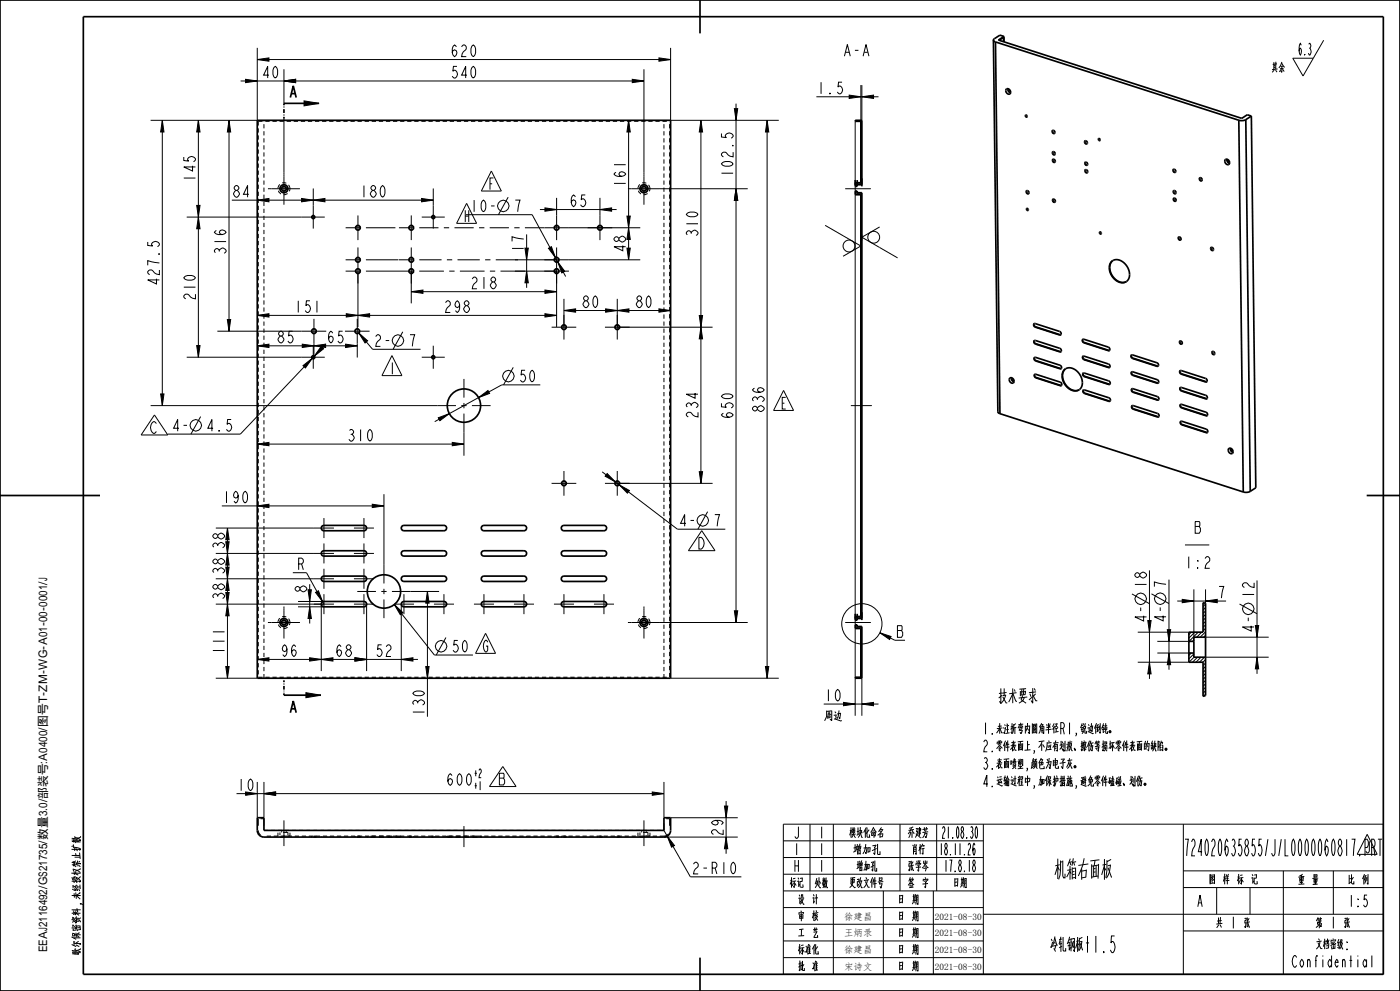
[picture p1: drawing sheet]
<svg xmlns="http://www.w3.org/2000/svg" width="420mm" height="297mm" viewBox="0 0 420 297" stroke-linecap="round" stroke-linejoin="round" font-family="sans-serif">
<defs><g id="words">
<text font-size="9.1" x="310.8" y="264">机箱右面板</text>
<g font-size="6.5">
<text x="299.4" y="211.1">技术要求</text>
<text x="360.6" y="256.5">724020635855/J/L0000060817.PRT</text>
<text x="312.8" y="285.5">冷轧钢板t1.5</text>
</g>
<g font-size="4.6">
<text x="135" y="17">620</text>
<text x="254.4" y="16.8">A-A</text>
<text x="389.4" y="16.5">6.3</text>
<text x="78.4" y="23.4">40</text>
<text x="135" y="23.4">540</text>
<text x="381.4" y="21.9">其余</text>
<text x="244.9" y="28.1">1.5</text>
<text x="219.9" y="53.3" transform="rotate(-90 219.9 53.3)">102.5</text>
<text x="58.6" y="54.8" transform="rotate(-90 58.6 54.8)">145</text>
<text x="69.6" y="59.1">84</text>
<text x="107.8" y="59.1">180</text>
<text x="146.5" y="56.8">F</text>
<text x="187.7" y="56.4" transform="rotate(-90 187.7 56.4)">161</text>
<text x="140.8" y="63.5">10-</text>
<text x="153.9" y="63.5">7</text>
<text x="170.7" y="61.9">65</text>
<text x="139.1" y="66.5">H</text>
<text x="209.4" y="71.3" transform="rotate(-90 209.4 71.3)">310</text>
<text x="67.8" y="76.6" transform="rotate(-90 67.8 76.6)">316</text>
<text x="157.1" y="75.8" transform="rotate(-90 157.1 75.8)">17</text>
<text x="187.7" y="75.9" transform="rotate(-90 187.7 75.9)">48</text>
<text x="47.8" y="85.8" transform="rotate(-90 47.8 85.8)">427.5</text>
<text x="141" y="86.5">218</text>
<text x="58.6" y="90.3" transform="rotate(-90 58.6 90.3)">210</text>
<text x="88.1" y="93.6">151</text>
<text x="133" y="93.6">298</text>
<text x="174.4" y="92.2">80</text>
<text x="190.4" y="92.2">80</text>
<text x="82.9" y="102.8">85</text>
<text x="97.9" y="102.8">65</text>
<text x="112" y="103.8">2-</text>
<text x="122.3" y="103.8">7</text>
<text x="116.7" y="112.1">I</text>
<text x="155.4" y="114.5">50</text>
<text x="209.4" y="125.7" transform="rotate(-90 209.4 125.7)">234</text>
<text x="219.9" y="125.8" transform="rotate(-90 219.9 125.8)">650</text>
<text x="229.3" y="123.9" transform="rotate(-90 229.3 123.9)">836</text>
<text x="234.1" y="122.6">E</text>
<text x="44.8" y="129.9">C</text>
<text x="51.4" y="129.2">4-</text>
<text x="61.6" y="129.2">4.5</text>
<text x="104" y="132.2">310</text>
<text x="66.5" y="150.7">190</text>
<text x="203.5" y="157.7">4-</text>
<text x="213.7" y="157.7">7</text>
<text x="358.3" y="159.8">B</text>
<text x="67.4" y="164.9" transform="rotate(-90 67.4 164.9)">38</text>
<text x="209" y="164.6">D</text>
<text x="67.4" y="172.5" transform="rotate(-90 67.4 172.5)">38</text>
<text x="88.9" y="170.8">R</text>
<text x="356" y="170.3">1:2</text>
<text x="92" y="177.9" transform="rotate(-90 92 177.9)">8</text>
<text x="344" y="176.5" transform="rotate(-90 344 176.5)">18</text>
<text x="349.8" y="176.5" transform="rotate(-90 349.8 176.5)">7</text>
<text x="365" y="179.3">7</text>
<text x="376.2" y="179.6" transform="rotate(-90 376.2 179.6)">12</text>
<text x="67.4" y="180.1" transform="rotate(-90 67.4 180.1)">38</text>
<text x="268.7" y="191">B</text>
<text x="67.4" y="196.4" transform="rotate(-90 67.4 196.4)">111</text>
<text x="84" y="196.8">96</text>
<text x="100.4" y="196.8">68</text>
<text x="112.4" y="196.8">52</text>
<text x="135.2" y="195.4">50</text>
<text x="144.7" y="195.4">G</text>
<text x="127.4" y="214.8" transform="rotate(-90 127.4 214.8)">130</text>
<text x="247.6" y="210.1">10</text>
<text x="247.1" y="216.3">周边</text>
<text x="294.6" y="220.1">1.未注折弯内圆角半径R1,锐边倒钝。</text>
<text x="294.6" y="225.3">2.零件表面上,不应有划痕、擦伤等损坏零件表面的缺陷。</text>
<text x="294.6" y="230.6">3.表面喷塑,颜色为电子灰。</text>
<text x="71" y="237">10</text>
<text x="133.7" y="235.4">600</text>
<text x="149.3" y="235.2">B</text>
<text x="294.6" y="235.8">4.运输过程中,加保护措施,避免零件磕碰、划伤。</text>
<text x="217" y="250.8" transform="rotate(-90 217 250.8)">29</text>
<text x="238.1" y="251.3">J</text>
<text x="245.6" y="251.3">1</text>
<text x="251.5" y="251.3">模块化命名</text>
<text x="270.4" y="251.3">乔建芳</text>
<text x="283.5" y="251.3">21.08.30</text>
<text x="238.1" y="256.3">I</text>
<text x="245.6" y="256.3">1</text>
<text x="253.2" y="256.3">增加孔</text>
<text x="272.1" y="256.3">肖柠</text>
<text x="282.9" y="256.3">18.11.26</text>
<text x="409.2" y="255.6">J</text>
<text x="207.4" y="261.9">2- R10</text>
<text x="238.1" y="261.3">H</text>
<text x="245.6" y="261.3">1</text>
<text x="254.9" y="261.3">增加孔</text>
<text x="270.4" y="261.3">张学岑</text>
<text x="284" y="261.3">17.8.18</text>
<text x="235.6" y="266.3">标记</text>
<text x="243.1" y="266.3">处数</text>
<text x="251.5" y="266.3">更改文件号</text>
<text x="271.2" y="266.3">签 字</text>
<text x="284.6" y="266.3">日期</text>
<text x="360.6" y="265.3">图 样 标 记</text>
<text x="388.2" y="265.3">重 量</text>
<text x="403.2" y="265.3">比 例</text>
<text x="238.2" y="271.3">设 计</text>
<text x="268.2" y="271.3">日 期</text>
<text x="359.1" y="271.8">A</text>
<text x="404.9" y="271.8">1:5</text>
<text x="238.2" y="281.3">工 艺</text>
<text x="238.2" y="276.3">审 核</text>
<text x="268.2" y="281.3">日 期</text>
<text x="268.2" y="276.3">日 期</text>
<text x="364.3" y="278.3">共 1 张</text>
<text x="394.3" y="278.3">第 1 张</text>
<text x="237.4" y="286.3">标准化</text>
<text x="268.2" y="286.3">日 期</text>
<text x="392.3" y="284.6">文档密级:</text>
<text x="238.2" y="291.3">批 准</text>
<text x="268.2" y="291.3">日 期</text>
<text x="389.8" y="289.9">Confidential</text>
</g>
<text font-size="3.9" x="24.4" y="286.4" transform="rotate(-90 24.4 286.4)">歌尔保密资料,未经授权禁止扩散</text>
<text font-size="3.5" x="14.1" y="285.4" transform="rotate(-90 14.1 285.4)">EEAJ2116492/GS21735/数量3.0/部装号:A0400/图号T-ZM-WG-A01-00-0001/J</text>
<g font-size="3.4">
<text x="142.1" y="233.1">+2</text>
<text x="142.1" y="236.8">+1</text>
</g>
<g font-size="2.8">
<text x="253.3" y="275.6">徐建昌</text>
<text x="280.4" y="275.6">2021-08-30</text>
<text x="253.3" y="280.6">王炳录</text>
<text x="280.4" y="280.6">2021-08-30</text>
<text x="253.3" y="285.6">徐建昌</text>
<text x="280.4" y="285.6">2021-08-30</text>
<text x="253.3" y="290.6">宋诗文</text>
<text x="280.4" y="290.6">2021-08-30</text>
</g>
</g></defs>
<g fill="#000">
<path d="M77.2 17.8l3.5-.5v1zM197.7 17.3l3.5 .5-3.5 .5zM48.7 36.1l.5 3.5h-1zM59.5 36.1l.5 3.5h-1zM68.7 36.1l.5 3.5h-1zM73.7 23.8l3.5 .5-3.5 .5zM85.2 24.3l3.5-.5v1zM91.2 30.2l4.5 .8-4.5 .7zM188.6 36.1l.5 3.5h-1zM189.7 23.8l3.5 .5-3.5 .5zM210.3 36.1l.5 3.5h-1zM220.3 32.6h1l-.5 3.5z"/>
<path d="M230.1 36.1l.5 3.5h-1zM254.8 28.5l3.5 .5-3.5 .5zM258.6 29l3.5-.5v1zM77.2 60l3.5-.5v1zM90.5 59.5l3.5 .5-3.5 .5zM94 60l3.5-.5v1zM126.5 59.5l3.5 .5-3.5 .5zM220.8 56.6l.5 3.5h-1zM59 61.6h1l-.5 3.5zM59.5 65.1l.5 3.5h-1zM157.5 74.4h1l-.5 3.5zM164.5 74.4l.9-.5 1.2 3.3z"/>
<path d="M163.5 62.3l3.5 .5-3.5 .5zM167.3 78.5l2.1 2.8-.9 .5zM180 62.8l3.5-.5v1zM188.1 64.8h1l-.5 3.5zM188.6 68.3l.5 3.5h-1zM188.1 74.4h1l-.5 3.5zM68.2 95.8h1l-.5 3.5zM77.2 94.5l3.5-.5v1zM103.9 94l3.5 .5-3.5 .5zM107.4 94.5l3.5-.5v1zM107.6 99.8l2.7 2.3-.8 .7zM123.4 87.4l3.5-.5v1z"/>
<path d="M158 81.3l.5 3.5h-1zM163.5 94l3.5 .5-3.5 .5zM163.5 86.9l3.5 .5-3.5 .5zM169.2 93.1l3.5-.5v1zM181.7 92.6l3.5 .5-3.5 .5zM185.2 93.1l3.5-.5v1zM197.7 92.6l3.5 .5-3.5 .5zM210.3 98.1l.5 3.5h-1zM209.8 94.6h1l-.5 3.5zM59 103.6h1l-.5 3.5zM77.2 103.6l3.5-.5v1zM90.9 109.6l2.8-2.2-2.1 2.9z"/>
<path d="M90.7 103.1l3.5 .5-3.5 .5zM94.2 103.6l3.5-.5v1zM96.3 103.9l.8 .6-2.8 2.2zM103.7 103.1l3.5 .5-3.5 .5zM143.6 119.2l2.8-2.2 .5 .9zM48.2 118.1h1l-.5 3.5zM77.2 133.1l3.5-.5v1zM131.5 125.2l3.3-1.2-2.8 2.1zM135.7 132.6l3.5 .5-3.5 .5zM68.2 158.3l.5 3.5h-1zM77.2 151.6l3.5-.5v1zM111.7 151.1l3.5 .5-3.5 .5z"/>
<path d="M182.1 141.9l2.5 2.5-3.1-1.7zM185.7 145.3l3.1 1.7-.6 .8zM209.8 141.4h1l-.5 3.5zM68.2 173.5l.5 3.5h-1zM68.2 165.9l.5 3.5h-1zM128.2 177.3l.5 3.5h-1zM68.2 181.1l.5 3.5h-1zM77.2 197.6l3.5-.5v1zM92.9 181.9l.5 3.5h-1zM92.4 176.8h1l-.5 3.5zM92.9 197.1l3.5 .5-3.5 .5zM96.4 197.6l3.5-.5v1z"/>
<path d="M94.7 177.5l.8-.4 1.3 3.3zM106.5 197.1l3.5 .5-3.5 .5zM118.3 181.2l2.6 2.4-.8 .6zM120.4 197.6l3.5-.5v1zM220.3 183.1h1l-.5 3.5zM264 189.6l3.3 1.2-.4 .9zM344.3 186h1l-.5 3.5zM344.8 198.5l.5 3.5h-1zM350.2 188.7h1l-.5 3.5zM350.7 195.7l.5 3.5h-1zM354.7 179.6l3.5 .5-3.5 .5zM361.7 180.1l3.5-.5v1z"/>
<path d="M376.6 187.5h1l-.5 3.5zM377.1 197l.5 3.5h-1zM67.7 199.8h1l-.5 3.5zM91.8 207.6l4.5 .7-4.5 .8zM127.7 199.8h1l-.5 3.5zM229.6 199.8h1l-.5 3.5zM253.1 210.5l3.5 .5-3.5 .5zM258.6 211l3.5-.5v1zM73.7 237.3l3.5 .5-3.5 .5zM79.2 237.8l3.5-.5v1zM195.7 237.3l3.5 .5-3.5 .5zM200.2 250.6l2.1 2.8-.8 .5z"/>
<path d="M217.3 241.6h1l-.5 3.5zM217.8 250.9l.5 3.5h-1z"/>
</g>
<g fill="none" stroke="#000" stroke-width=".3">
<path d="M77.2 17.8l3.5-.5v1zM77.2 14.3v21.8h-32M77.2 17.8h124M197.7 17.3l3.5 .5-3.5 .5zM201.2 14.3v21.8h32.4M397.1 12.1l-6.2 10.7-3.1-5.4h6.2M48.7 36.1l.5 3.5h-1zM48.7 36.1v85.5M59.5 36.1l.5 3.5h-1zM59.5 36.1v71M68.7 36.1l.5 3.5h-1zM68.7 36.1v63.2"/>
<path d="M72.2 24.3h121M73.7 23.8l3.5 .5-3.5 .5zM77.5 36.4h1.3M79.2 36.2v.2M79.6 36.4h1.3M81.7 36.4h1.3M83.9 36.4h1.2M85.2 24.3l3.5-.5v1zM85.2 20.8v10.2M85.2 35.6v16.2M86 36.4h1.3M88.1 36.4h1.3"/>
<path d="M90.2 36.4h1.3M91.2 30.2l4.5 .8-4.5 .7zM92.4 36.4h1.3M94.5 36.4h1.3M96.6 36.4h1.3M98.8 36.4h1.2M100.9 36.4h1.3M103 36.4h1.3M105.1 36.4h1.3M107.3 36.4h1.2M109.4 36.4h1.3M111.5 36.4h1.3"/>
<path d="M113.7 36.4h1.2M115.8 36.4h1.3M117.9 36.4h1.3M120 36.4h1.3M122.2 36.4h1.2M124.3 36.4h1.3M126.4 36.4h1.3M128.5 36.4h1.3M130.7 36.4h1.2M132.8 36.4h1.3M134.9 36.4h1.3M137.1 36.4h1.2"/>
<path d="M139.2 36.4h1.3M141.3 36.4h1.3M143.4 36.4h1.3M145.6 36.4h1.2M147.7 36.4h1.3M149.8 36.4h1.3M151.9 36.4h1.3M154.1 36.4h1.3M156.2 36.4h1.3M158.3 36.4h1.3M160.5 36.4h1.2M162.6 36.4h1.3"/>
<path d="M164.7 36.4h1.3M166.8 36.4h1.3M169 36.4h1.2M171.1 36.4h1.3M173.2 36.4h1.3M175.4 36.4h1.2M177.5 36.4h1.3M179.6 36.4h1.3M181.7 36.4h1.3M183.9 36.4h1.2M186 36.4h1.3M188.1 36.4h1.3"/>
<path d="M188.6 36.1l.5 3.5h-1zM188.6 36.1v41.8M189.7 23.8l3.5 .5-3.5 .5zM190.2 36.4h1.3M192.4 36.4h1.2M193.2 20.8v31M194.5 36.4h1.3M196.6 36.4h1.3M198.8 36.4h1.2M199.2 36.2v.2M200.9 36.4h.1M210.3 36.1l.5 3.5h-1z"/>
<path d="M210.3 36.1v108.8M220.3 32.6h1l-.5 3.5zM220.8 31.1v155.5M230.1 36.1l.5 3.5h-1zM230.1 36.1v167.2M244.9 29h18.7M254.8 28.5l3.5 .5-3.5 .5zM256.6 36.4v18.4M256.7 36.1l-.1 .1M257.1 36.1l-.3 .3M257.5 36.1l-.3 .3M257.9 36.1l-.3 .3"/>
<path d="M258.3 25.5v10.9M258.3 36.1l-.3 .3M258.6 29l3.5-.5v1zM258.6 36.3l-.3 .3M258.6 36.7l-.3 .3M258.6 37.1l-.3 .3M258.6 37.5l-.3 .3M258.6 37.9l-.3 .3M258.6 38.3l-.3 .3M258.6 38.7l-.3 .3M258.6 39.2l-.3 .3M258.6 39.6l-.3 .3"/>
<path d="M258.6 40l-.3 .3M258.6 25.5v10.6M69.6 60h60.4M77.2 60l3.5-.5v1zM90.5 59.5l3.5 .5-3.5 .5zM94 60l3.5-.5v1zM94 56.5v5.1M126.5 59.5l3.5 .5-3.5 .5zM130 56.5v5.1M147.4 51.3l3 6h-6zM152.4 59.1l-2.9 5.2M167 59.3v5.3"/>
<path d="M180 59.3v5.3M198 56.6h26.3M216.4 40v1.1l1.5 .1-.3-.3a1.17 1.17 0 0 1 1.2-1.1 1.17 1.17 0 0 1 1.1 1.1l-.5 .5M220.8 56.6l.5 3.5h-1zM256.6 55.9v1.4M256.6 58.4v126.4M256.7 57.3l-.1 .1M256.7 54.8l-.1 .1M257.1 57.3l-.5 .5M257.1 54.8l-.5 .5M257.2 55.5l-.4 .4M257.2 57.6l-.6 .6"/>
<path d="M257.4 57.8l-.6 .6M257.5 54.8l-.9 .9M257.8 57.8l-.6 .6M257.9 54.8l-.6 .6M258.3 57.8l-.6 .6M258.6 40.4l-.3 .3M258.6 40.8l-.3 .3M258.6 41.2l-.3 .3M258.6 41.7l-.3 .3M258.6 42.1l-.3 .3M258.6 42.5l-.3 .3M258.6 42.9l-.3 .3"/>
<path d="M258.6 43.3l-.3 .3M258.6 43.7l-.3 .3M258.6 44.2l-.3 .3M258.6 44.6l-.3 .3M258.6 45l-.3 .3M258.6 45.4l-.3 .3M258.6 45.8l-.3 .3M258.6 46.2l-.3 .3M258.6 46.6l-.3 .3M258.6 47.1l-.3 .3M258.6 47.5l-.3 .3M258.6 47.9l-.3 .3"/>
<path d="M258.6 48.3l-.3 .3M258.6 48.7l-.3 .3M258.6 49.1l-.3 .3M258.6 49.6l-.3 .3M258.6 50l-.3 .3M258.6 50.4l-.3 .3M258.6 50.8l-.3 .3M258.6 51.2l-.3 .3M258.6 51.6l-.3 .3M258.6 52.1l-.3 .3M258.6 52.5l-.3 .3M258.6 52.9l-.3 .3"/>
<path d="M258.6 53.3l-.3 .3M258.6 53.7l-.3 .3M258.6 54.1l-.3 .3M258.6 54.5l-.9 .9M258.6 55l-.4 .4M258.6 57.9l-.5 .5M258.6 58.3l-.3 .3M258.6 58.7l-.3 .3M258.6 59.1l-.3 .3M258.6 59.5l-.3 .3M258.6 60l-.3 .3M44.3 72.5v1.1l1.5 .1-.3-.3a1.17 1.17 0 0 1 1.2-1.1 1.17 1.17 0 0 1 1.1 1.1l-.6 .5"/>
<path d="M56 65.1h34.5M59 61.6h1l-.5 3.5zM59.5 65.1l.5 3.5h-1zM139.8 64.3h19.9l10 18.6M140 60.9l3 6h-6zM154.5 77.9h12.5M157.5 74.4h1l-.5 3.5zM158 70.2v16.1M162 62.8h23M163.5 62.3l3.5 .5-3.5 .5zM164.5 74.4l.9-.5 1.2 3.3zM167.3 78.5l2.1 2.8-.9 .5z"/>
<path d="M170.7 77.9h21.4M170.7 68.3h21.4M180 62.8l3.5-.5v1zM188.1 64.8h1l-.5 3.5zM188.1 74.4h1l-.5 3.5zM188.6 68.3l.5 3.5h-1zM247.5 67.5l10.8 6.2-5.4 3.1M258.3 70.7l.3-.3v1.7M258.6 60.4l-.3 .3M258.6 60.8l-.3 .3M258.6 61.2l-.3 .3M258.6 61.6l-.3 .3"/>
<path d="M258.6 62l-.3 .3M258.6 62.5l-.3 .3M258.6 62.9l-.3 .3M258.6 63.3l-.3 .3M258.6 63.7l-.3 .3M258.6 64.1l-.3 .3M258.6 64.5l-.3 .3M258.6 64.9l-.3 .3M258.6 65.4l-.3 .3M258.6 65.8l-.3 .3M258.6 66.2l-.3 .3M258.6 66.6l-.3 .3"/>
<path d="M258.6 67l-.3 .3M258.6 67.4l-.3 .3M258.6 67.9l-.3 .3M258.6 68.3l-.3 .3M258.6 68.7l-.3 .3M258.6 69.1l-.3 .3M258.6 69.5l-.3 .3M258.6 69.9l-.3 .3M258.6 70.8l-.3 .3M258.6 71.2l-.3 .3M258.6 71.6l-.3 .3M258.6 72l-.3 .3"/>
<path d="M258.6 72.4l-.3 .3v1.8M258.6 72.8l-.3 .3M258.6 73.3l-.3 .3M258.6 73.7l-.3 .3M258.6 74.1l-.3 .3M258.6 74.5l-.3 .3M258.6 74.9l-.3 .3M258.6 75.3l-.3 .3M258.6 75.8l-.3 .3M258.6 76.2l-.3 .3M258.6 76.6l-.3 .3M258.6 77l-.3 .3"/>
<path d="M258.6 77.4l-.3 .3M258.6 77.8l-.3 .3M258.6 78.3l-.3 .3M258.6 78.7l-.3 .3M258.6 79.1l-.3 .3M258.6 79.5l-.3 .3M258.6 79.9l-.3 .3M263.9 68l-5.3 3.1 10.7 6.2M65.2 99.3h25.3M68.2 95.8h1l-.5 3.5zM77.2 94.5l3.5-.5v1zM77.2 94.5h89.8"/>
<path d="M103.9 94l3.5 .5-3.5 .5zM107.4 94.5l3.5-.5v1zM107.4 81.6v16.4M107.6 99.8l2.7 2.3-.8 .7zM107.6 99.8l4.2 4.9h14.3M120.8 99.4l-2.9 5.3M123.4 87.4l3.5-.5v1zM123.4 81.3v9.6M123.4 87.4h43.6M154.5 81.3h12.5v16.7M158 81.3l.5 3.5h-1zM163.5 94l3.5 .5-3.5 .5z"/>
<path d="M163.5 86.9l3.5 .5-3.5 .5zM169.2 93.1l3.5-.5v1zM169.2 93.1h32M169.2 89.6v8.5M181.7 92.6l3.5 .5-3.5 .5zM185.2 93.1l3.5-.5v1zM185.2 89.6v8.5h28.6M197.7 92.6l3.5 .5-3.5 .5zM209.8 94.6h1l-.5 3.5zM210.3 98.1l.5 3.5h-1zM258.6 80.3l-.3 .3M258.6 80.7l-.3 .3"/>
<path d="M258.6 81.2l-.3 .3M258.6 81.6l-.3 .3M258.6 82l-.3 .3M258.6 82.4l-.3 .3M258.6 82.8l-.3 .3M258.6 83.2l-.3 .3M258.6 83.7l-.3 .3M258.6 84.1l-.3 .3M258.6 84.5l-.3 .3M258.6 84.9l-.3 .3M258.6 85.3l-.3 .3M258.6 85.7l-.3 .3"/>
<path d="M258.6 86.2l-.3 .3M258.6 86.6l-.3 .3M258.6 87l-.3 .3M258.6 87.4l-.3 .3M258.6 87.8l-.3 .3M258.6 88.2l-.3 .3M258.6 88.7l-.3 .3M258.6 89.1l-.3 .3M258.6 89.5l-.3 .3M258.6 89.9l-.3 .3M258.6 90.3l-.3 .3M258.6 90.7l-.3 .3"/>
<path d="M258.6 91.1l-.3 .3M258.6 91.6l-.3 .3M258.6 92l-.3 .3M258.6 92.4l-.3 .3M258.6 92.8l-.3 .3M258.6 93.2l-.3 .3M258.6 93.6l-.3 .3M258.6 94.1l-.3 .3M258.6 94.5l-.3 .3M258.6 94.9l-.3 .3M258.6 95.3l-.3 .3M258.6 95.7l-.3 .3"/>
<path d="M258.6 96.1l-.3 .3M258.6 96.6l-.3 .3M258.6 97l-.3 .3M258.6 97.4l-.3 .3M258.6 97.8l-.3 .3M258.6 98.2l-.3 .3M258.6 98.6l-.3 .3M258.6 99l-.3 .3M258.6 99.5l-.3 .3M258.6 99.9l-.3 .3M48.2 118.1h1l-.5 3.5zM56 107.1h34.5"/>
<path d="M59 103.6h1l-.5 3.5zM77.2 103.6l3.5-.5v1zM77.2 103.6h30M90.7 103.1l3.5 .5-3.5 .5zM90.9 109.6l2.8-2.2-2.1 2.9zM94.2 103.6l3.5-.5v1zM94.2 103v4.1M96.3 103.9l.8 .6-2.8 2.2zM97.7 103.1l-25.6 27h-21.8M103.7 103.1l3.5 .5-3.5 .5zM107.2 103v4.1M117.6 106.6l3 6h-6z"/>
<path d="M143.6 119.2l2.8-2.2 .5 .9zM154 110.1l-2.9 5.2M162.1 115.3h-11.6l-20.1 11.1M235.1 117l3 6h-6zM258.6 100.3l-.3 .3M258.6 100.7l-.3 .3M258.6 101.1l-.3 .3M258.6 101.5l-.3 .3M258.6 102l-.3 .3M258.6 102.4l-.3 .3M258.6 102.8l-.3 .3M258.6 103.2l-.3 .3"/>
<path d="M258.6 103.6l-.3 .3M258.6 104l-.3 .3M258.6 104.5l-.3 .3M258.6 104.9l-.3 .3M258.6 105.3l-.3 .3M258.6 105.7l-.3 .3M258.6 106.1l-.3 .3M258.6 106.5l-.3 .3M258.6 106.9l-.3 .3M258.6 107.4l-.3 .3M258.6 107.8l-.3 .3M258.6 108.2l-.3 .3"/>
<path d="M258.6 108.6l-.3 .3M258.6 109l-.3 .3M258.6 109.4l-.3 .3M258.6 109.9l-.3 .3M258.6 110.3l-.3 .3M258.6 110.7l-.3 .3M258.6 111.1l-.3 .3M258.6 111.5l-.3 .3M258.6 111.9l-.3 .3M258.6 112.4l-.3 .3M258.6 112.8l-.3 .3M258.6 113.2l-.3 .3"/>
<path d="M258.6 113.6l-.3 .3M258.6 114l-.3 .3M258.6 114.4l-.3 .3M258.6 114.9l-.3 .3M258.6 115.3l-.3 .3M258.6 115.7l-.3 .3M258.6 116.1l-.3 .3M258.6 116.5l-.3 .3M258.6 116.9l-.3 .3M258.6 117.3l-.3 .3M258.6 117.8l-.3 .3M258.6 118.2l-.3 .3"/>
<path d="M258.6 118.6l-.3 .3M258.6 119l-.3 .3M258.6 119.4l-.3 .3M258.6 119.8l-.3 .3M45.2 121.6h86M46.3 124.4l4 6h-8zM60.2 124.9l-2.9 5.2M77.2 133.1l3.5-.5v1zM77.2 133.1h62M131.5 125.2l3.3-1.2-2.8 2.1zM135.7 132.6l3.5 .5-3.5 .5zM139.2 129.6v7"/>
<path d="M258.6 120.3l-.3 .3M258.6 120.7l-.3 .3M258.6 121.1l-.3 .3M258.6 121.5l-.3 .3M258.6 121.9l-.3 .3M258.6 122.3l-.3 .3M258.6 122.8l-.3 .3M258.6 123.2l-.3 .3M258.6 123.6l-.3 .3M258.6 124l-.3 .3M258.6 124.4l-.3 .3M258.6 124.8l-.3 .3"/>
<path d="M258.6 125.2l-.3 .3M258.6 125.7l-.3 .3M258.6 126.1l-.3 .3M258.6 126.5l-.3 .3M258.6 126.9l-.3 .3M258.6 127.3l-.3 .3M258.6 127.7l-.3 .3M258.6 128.2l-.3 .3M258.6 128.6l-.3 .3M258.6 129l-.3 .3M258.6 129.4l-.3 .3M258.6 129.8l-.3 .3"/>
<path d="M258.6 130.2l-.3 .3M258.6 130.7l-.3 .3M258.6 131.1l-.3 .3M258.6 131.5l-.3 .3M258.6 131.9l-.3 .3M258.6 132.3l-.3 .3M258.6 132.7l-.3 .3M258.6 133.1l-.3 .3M258.6 133.6l-.3 .3M258.6 134l-.3 .3M258.6 134.4l-.3 .3M258.6 134.8l-.3 .3"/>
<path d="M258.6 135.2l-.3 .3M258.6 135.6l-.3 .3M258.6 136.1l-.3 .3M258.6 136.5l-.3 .3M258.6 136.9l-.3 .3M258.6 137.3l-.3 .3M258.6 137.7l-.3 .3M258.6 138.1l-.3 .3M258.6 138.6l-.3 .3M258.6 139l-.3 .3M258.6 139.4l-.3 .3M258.6 139.8l-.3 .3"/>
<path d="M64.7 158.3h29.5M66.5 151.6h48.7M68.2 158.3l.5 3.5h-1zM68.2 158.3v45M77.2 151.6l3.5-.5v1zM111.7 151.1l3.5 .5-3.5 .5zM115.2 148.1v21.2M180.6 141.4l22.6 17.2h14.4M182.1 141.9l2.5 2.5-3.1-1.7zM185.2 144.9h28.6M185.7 145.3l3.1 1.7-.6 .8zM209.8 141.4h1l-.5 3.5z"/>
<path d="M210.5 159l4 6h-8zM212.3 153.4l-2.9 5.2M258.6 140.2l-.3 .3M258.6 140.6l-.3 .3M258.6 141l-.3 .3M258.6 141.5l-.3 .3M258.6 141.9l-.3 .3M258.6 142.3l-.3 .3M258.6 142.7l-.3 .3M258.6 143.1l-.3 .3M258.6 143.5l-.3 .3M258.6 144l-.3 .3"/>
<path d="M258.6 144.4l-.3 .3M258.6 144.8l-.3 .3M258.6 145.2l-.3 .3M258.6 145.6l-.3 .3M258.6 146l-.3 .3M258.6 146.5l-.3 .3M258.6 146.9l-.3 .3M258.6 147.3l-.3 .3M258.6 147.7l-.3 .3M258.6 148.1l-.3 .3M258.6 148.5l-.3 .3M258.6 149l-.3 .3"/>
<path d="M258.6 149.4l-.3 .3M258.6 149.8l-.3 .3M258.6 150.2l-.3 .3M258.6 150.6l-.3 .3M258.6 151l-.3 .3M258.6 151.4l-.3 .3M258.6 151.9l-.3 .3M258.6 152.3l-.3 .3M258.6 152.7l-.3 .3M258.6 153.1l-.3 .3M258.6 153.5l-.3 .3M258.6 153.9l-.3 .3"/>
<path d="M258.6 154.4l-.3 .3M258.6 154.8l-.3 .3M258.6 155.2l-.3 .3M258.6 155.6l-.3 .3M258.6 156l-.3 .3M258.6 156.4l-.3 .3M258.6 156.9l-.3 .3M258.6 157.3l-.3 .3M258.6 157.7l-.3 .3M258.6 158.1l-.3 .3M258.6 158.5l-.3 .3M258.6 158.9l-.3 .3"/>
<path d="M258.6 159.3l-.3 .3M258.6 159.8l-.3 .3M64.7 173.5h29.5M64.7 165.9h29.5M68.2 173.5l.5 3.5h-1zM68.2 165.9l.5 3.5h-1zM92 171.6l5.2 9.5h-32.5M92.4 176.8h1l-.5 3.5zM92.9 175.1v11.8M94.7 177.5l.8-.4 1.3 3.3zM123.2 177.3h8.5M128.2 177.3l.5 3.5h-1z"/>
<path d="M128.2 177.3v37.5M258.6 160.2l-.3 .3M258.6 160.6l-.3 .3M258.6 161l-.3 .3M258.6 161.4l-.3 .3M258.6 161.8l-.3 .3M258.6 162.3l-.3 .3M258.6 162.7l-.3 .3M258.6 163.1l-.3 .3M258.6 163.5l-.3 .3M258.6 163.9l-.3 .3M258.6 164.3l-.3 .3"/>
<path d="M258.6 164.8l-.3 .3M258.6 165.2l-.3 .3M258.6 165.6l-.3 .3M258.6 166l-.3 .3M258.6 166.4l-.3 .3M258.6 166.8l-.3 .3M258.6 167.2l-.3 .3M258.6 167.7l-.3 .3M258.6 168.1l-.3 .3M258.6 168.5l-.3 .3M258.6 168.9l-.3 .3M258.6 169.3l-.3 .3"/>
<path d="M258.6 169.7l-.3 .3M258.6 170.2l-.3 .3M258.6 170.6l-.3 .3M258.6 171l-.3 .3M258.6 171.4l-.3 .3M258.6 171.8l-.3 .3M258.6 172.2l-.3 .3M258.6 172.7l-.3 .3M258.6 173.1l-.3 .3M258.6 173.5l-.3 .3M258.6 173.9l-.3 .3M258.6 174.3l-.3 .3"/>
<path d="M258.6 174.7l-.3 .3M258.6 175.2l-.3 .3M258.6 175.6l-.3 .3M258.6 176l-.3 .3M258.6 176.4l-.3 .3M258.6 176.8l-.3 .3M258.6 177.2l-.3 .3M258.6 177.6l-.3 .3M258.6 178.1l-.3 .3M258.6 178.5l-.3 .3M258.6 178.9l-.3 .3M258.6 179.3l-.3 .3"/>
<path d="M258.6 179.7l-.3 .3M339.6 178l5.2 2.9M344.8 170.9v32.6M345.4 178l5.3 2.9M350.7 173.7v27M354.7 179.6l3.5 .5-3.5 .5zM355.5 163.3h7.3M358.2 176.6v14.4M361.7 176.6v4.2M377.1 174v28M67.7 199.8h1l-.5 3.5zM68.2 181.1l.5 3.5h-1z"/>
<path d="M77.2 197.6l3.5-.5v1zM77.2 197.6h48.2M89.4 181.9h7.8M89.4 180.3h7.8M92.9 197.1l3.5 .5-3.5 .5zM92.9 181.9l.5 3.5h-1zM96.4 197.6l3.5-.5v1zM96.4 181.1v20M106.5 197.1l3.5 .5-3.5 .5zM110 181.1v20M118.3 181.2l2.6 2.4-.8 .6zM118.3 181.2l12 15.1h11.6"/>
<path d="M120.4 197.6l3.5-.5v1zM120.4 181.1v20M127.7 199.8h1l-.5 3.5zM133.8 191.1l-2.9 5.2M145.7 189.8l3 6h-6zM198 186.6h26.3M220.3 183.1h1l-.5 3.5zM229.6 199.8h1l-.5 3.5zM256.8 187.3l-.2 .2M256.8 184.8l-.2 .3M257.2 185.7l-.2 .2M257.2 187.4l-.6 .6"/>
<path d="M257.2 187.8l-.6 .6v14.6M257.3 184.8l-.7 .7M257.6 187.8l-.6 .6M257.7 184.8l-1.1 1.1v1.4M258 187.8l-.6 .6M258.1 184.8l-.6 .6M258.4 187.8l-.6 .6M258.6 180.1l-.3 .3M258.6 180.6l-.3 .3M258.6 181l-.3 .3M258.6 181.4l-.3 .3M258.6 181.8l-.3 .3"/>
<path d="M258.6 182.2l-.3 .3M258.6 182.6l-.3 .3M258.6 183.1l-.3 .3M258.6 183.5l-.3 .3M258.6 183.9l-.3 .3M258.6 184.3l-.3 .3M258.6 184.7l-.7 .7M258.6 185.1l-.3 .3M258.6 188l-.4 .4M258.6 188.5l-.3 .3M258.6 188.9l-.3 .3M258.6 189.3l-.3 .3"/>
<path d="M258.6 189.7l-.3 .3M258.6 190.1l-.3 .3M258.6 190.5l-.3 .3M258.6 191l-.3 .3M258.6 191.4l-.3 .3M258.6 191.8l-.3 .3M258.6 192.2l-.3 .3M258.6 192.6l-.3 .3M258.6 193l-.3 .3M258.6 193.4l-.3 .3M258.6 193.9l-.3 .3M258.6 194.3l-.3 .3"/>
<path d="M258.6 194.7l-.3 .3M258.6 195.1l-.3 .3M258.6 195.5l-.3 .3M258.6 195.9l-.3 .3M258.6 196.4l-.3 .3M258.6 196.8l-.3 .3M258.6 197.2l-.3 .3M258.6 197.6l-.3 .3M258.6 198l-.3 .3M258.6 198.4l-.3 .3M258.6 198.9l-.3 .3M258.6 199.3l-.3 .3"/>
<path d="M258.6 199.7l-.3 .3M264 189.6l3.3 1.2-.4 .9zM264 189.6l4.5 2.3M341.3 189.5h15.4M342.2 182.1v1M343.1 184.5v1.6l-2.6-1.2h3.5M344.3 186h1l-.5 3.5zM344.8 198.5l.5 3.5h-1zM347.2 195.7h9.5M348.1 182.1v1M348.9 184.5v1.6l-2.6-1.2h3.5M350.2 188.7h1l-.5 3.5z"/>
<path d="M350.7 195.7l.5 3.5h-1zM353.2 180.1h14.6M357.4 195.7l-.7 .7M357.4 189.5l-.7 .7M358.2 191.8l-.4 .4M358.2 196l-1.5 1.5M358.2 197l-1.5 1.5h-15.4M358.4 189.5l-1.7 1.7M359.3 197l-1.5 1.5M359.5 189.5l-2.8 2.7h-9.5M360.3 197l-1.5 1.5M360.5 189.5l-1.5 1.5"/>
<path d="M361 180.6l-.1 .1M361.3 197l-1.5 1.5M361.7 180.1l3.5-.5v1zM361.7 181l-.8 .8M361.7 182.1l-.8 .7M361.7 183.1l-.8 .8M361.7 184.2l-.8 .7M361.7 185.2l-.8 .7M361.7 186.2l-.8 .8M361.7 187.3l-.8 .7M361.7 188.3l-.8 .8M361.7 189.4l-1.6 1.6"/>
<path d="M361.7 190.4l-.6 .6M361.7 197.7l-.8 .8M361.7 198.7l-.8 .8M361.7 199.7l-.8 .8M361.7 197h18.9M361.7 191h18.9M371.9 181l5.2 2.9M374.5 185.1v1.1M375.4 187.6v1.5l-2.7-1.2h3.5M376.6 187.5h1l-.5 3.5zM377.1 197l.5 3.5h-1zM64.7 203.3h12.5"/>
<path d="M91.8 207.6l4.5 .7-4.5 .8zM201.2 203.3h32.4M247.1 211h16.5M253.1 210.5l3.5 .5-3.5 .5zM256.6 203.3v11.2M256.9 203l-.3 .3M257.4 203l-.3 .3M257.8 203l-.3 .3M258.2 203l-.3 .3M258.6 211l3.5-.5v1zM258.6 200.1l-.3 .3M258.6 200.5l-.3 .3"/>
<path d="M258.6 200.9l-.3 .3M258.6 201.4l-.3 .3M258.6 201.8l-.3 .3M258.6 202.2l-.3 .3M258.6 202.6l-.3 .3M258.6 203l-.3 .3M258.6 203.3v11.2M361.7 200.8l-.8 .7M361.7 201.8l-.8 .8M361.7 202.9l-.8 .7M361.7 203.9l-.8 .8M361.7 204.9l-.8 .8"/>
<path d="M361.7 206l-.8 .7M361.7 207l-.8 .8M361.7 208.1l-.6 .5M71 237.8h128.2M73.7 237.3l3.5 .5-3.5 .5zM77.2 234.3v10.8M79.2 237.8l3.5-.5v1zM79.2 234.3v10.8M150.8 229.7l4 6h-8zM195.7 237.3l3.5 .5-3.5 .5zM199.2 234.3v10.8M77.5 248.9l.2 .7 .5 .6"/>
<path d="M77.5 245.4v2.1M78.2 245.4h1M79.2 250.6h.1M80 250.6h1.3M82.1 250.6h1.3M84.2 250.6h1.3M86.3 250.6h1.3M88.4 250.6h1.3M90.6 250.6h1.2M92.7 250.6h1.2M94.8 250.6h1.2M96.4 250.6v.1"/>
<path d="M96.9 250.6h1.2M99 250.6h1.2M101.1 250.6h1.2M103.2 250.6h1.2M105.3 250.6h1.3M107.4 250.6h1.3M109.5 250.6h1.3M110 250.6v.1M111.6 250.6h1.3M113.7 250.6h1.3M115.8 250.6h1.3M117.9 250.6h1.3"/>
<path d="M120 250.6h1.3M120.4 250.6v.1M122.1 250.6h1.3M124.2 250.6h1.3M126.3 250.6h1.3M128.4 250.6h1.3M130.6 250.6h1.2M132.7 250.6h1.3v.1M134.8 250.6h1.2M136.9 250.6h1.2M139 250.6h1.2M141.1 250.6h1.2"/>
<path d="M143.2 250.6h1.2M144.4 250.6v.1M145.3 250.6h1.3M147.4 250.6h1.3M149.5 250.6h1.3M151.6 250.6h1.3M153.7 250.6h1.3M155.8 250.6h1.3M159.2 250.6h-1.3l.1 .1M160 250.6h1.3M162.1 250.6h1.3M164.2 250.6h1.3"/>
<path d="M166.3 250.6h1.3M168.4 250.6v.1M168.4 250.6h1.3M170.6 250.6h1.2M172.7 250.6h1.2M174.8 250.6h1.2M176.9 250.6h1.2M179 250.6h1.2M181.1 250.6h1.2M182 250.6v.1M183.2 250.6h1.2M185.3 250.6h1.3"/>
<path d="M187.4 250.6h1.3M189.5 250.6h1.3M191.6 250.6h1.3M193.7 250.6h1.3M195.8 250.6h1.3M199.2 248.9l7.9 13.9h15.3M199.2 250.9h22.1M199.9 245.4h1v2.1M200.2 250.6l2.1 2.8-.8 .5zM200.6 249.9l-1 .6-1.7 .1M201.2 245.1h20.1M217.3 241.6h1l-.5 3.5z"/>
<path d="M217.8 250.9l.5 3.5h-1zM217.8 240.1v15.8M235 247h180v45h-180zM235 257h60M235 252h60M243 247v20M250 247v45M270 247v20M281 247v20M295 247v45M355 247v45M355.5 251.5h1l-.5 5"/>
<path d="M357.5 252.3l.4-.8h.2a2.31 2.31 0 0 1-.2 2.9l-.4 2.1h1M410.2 250.1l3 6h-6M411.5 254h.6a2.08 2.08 0 0 0 0-2.5h-.6v5M412.1 254l.4 2.5M413.4 251.5h1.2M414 251.5v5M235 277h60M235 272h60M235 267h60M235 262h60M265 267v25M280 267v25"/>
<path d="M295 274h120M355 279h60M355 266h60M355 261h60M365 266v8M375 266v8M385 261v31M400 261v13M235 287h60M235 282h60M389 287l-.4-.6h-.3a2.66 2.66 0 0 0 0 3.5h.3l.4-.6M411.6 286.4v3.5"/>
<circle cx="151" cy="61.7" r="1.72"/>
<circle cx="254.7" cy="73.7" r="1.78"/>
<circle cx="262.1" cy="71.1" r="1.78"/>
<circle cx="119.3" cy="102.1" r="1.72"/>
<circle cx="152.5" cy="112.7" r="1.72"/>
<circle cx="58.7" cy="127.5" r="1.72"/>
<circle cx="210.8" cy="156" r="1.72"/>
<circle cx="342.2" cy="179.5" r="1.72"/>
<circle cx="348.1" cy="179.5" r="1.72"/>
<circle cx="132.3" cy="193.7" r="1.72"/>
<circle cx="258.6" cy="187" r="6"/>
<circle cx="374.5" cy="182.5" r="1.72"/>
</g>
<g fill="none" stroke="#000" stroke-width=".51">
<path d="M0 0h420v297h-420zM25 5h390v287h-390zM210 0v10M298 12l1.4 111.4 .6 .6M298 12l.6 .6M298.6 12.6l1.4 111.4M298.6 12.6l73 23.4M301.1 11.2l-1.4 .9M301.2 10.9l-1.2-.4-1.8 1.2-.2 .3M301.2 10.9l-1.7 1.1 73 23.5 1.7-1.1 1.2 .4M301.2 10.9v1.6M77.2 36.1h124v167.2h-124z"/>
<path d="M85.2 31.9v.1M85.2 32.2v.2M85.2 32.7v1.2M85.2 34.2v.1M85.2 34.5v.2M85.2 35v.6M87.1 29.2l.9-3.5 .9 3.5M87.5 28.1h1M95.7 31h-10.5v.6M371.6 36l1.4 111.4M373.7 35.9l-.9 .2-1.2-.1M373.7 35.9l1.4 111.4"/>
<path d="M375.4 34.8l-1.7 1.1M375.4 34.8l1.3 111.4-1.6 1.1M256.6 54.8h1.7v-18.4h-1.7v-.3h2v19.8M256.6 54v1.9h.6v-1.9M257.2 55.4h1.4M310.3 97v.5l.4 .5M310.3 97l-.2 .5 .5 .5M310.4 97h-.1M310.4 97l7.5 2.3a.63 .63 0 0 1 .4 1M310.6 98l7.3 2.4M310.7 98l7.3 2.3M310.7 98h-.1"/>
<path d="M310.4 102l-.1 .6 .5 .4M310.4 102l7.5 2.4a.63 .63 0 0 1 .4 1M310.4 102l-.2 .6 .4 .5M310.4 107.1v.5l.4 .5M310.4 107.1l7.6 2.4a.63 .63 0 0 1 .4 .9M310.4 107.1l-.2 .5 .5 .6M310.5 112.2v.5l.4 .5M310.5 112.2l7.5 2.3a.63 .63 0 0 1 .4 1M310.5 112.2l-.2 .5 .5 .5M310.6 103.1l7.3 2.4M310.7 108.2l7.3 2.3M310.8 113.2l7.3 2.4"/>
<path d="M310.8 108.1h.1M310.8 103l7.3 2.4M310.8 103l-.2 .1M310.8 108.1l7.3 2.3M310.8 108.1l-.1 .1M310.9 113.2l7.3 2.3M310.9 113.2h-.1M318 100.3h.2M318 100.3l-.1 .1M318.1 105.4h.2M318.1 105.4l-.2 .1M318.1 110.4l.2 .1"/>
<path d="M318.1 110.4l-.1 .1M318.2 115.5h.2M318.2 115.5l-.1 .1M318.2 100.4h.1M318.2 100.4h-.3M318.3 100.3h-.1M318.3 105.4l-.4 .1M318.3 110.5h-.3M318.4 110.4l-.1 .1M318.4 115.5l-.3 .1M324.9 106.8l-.1 .5 .4 .5M324.9 106.8l.1 .5 .4 .4"/>
<path d="M324.9 101.7v.5l.4 .5M324.9 101.7l7.6 2.3a.63 .63 0 0 1 .4 1M324.9 101.7l-.2 .5 .5 .5M325 106.7l-.1 .1M325 106.7l7.5 2.4a.63 .63 0 0 1 .4 1M325 111.8v.6l.4 .4M325 111.8l7.6 2.3a.63 .63 0 0 1 .4 1M325 111.8l-.2 .5 .5 .6M325.1 116.9v.5l.4 .4M325.1 116.9l-.2 .5 .5 .5M325.2 116.8l-.1 .1M325.2 116.8l7.4 2.4a.6 .6 0 0 1 .5 .4 .6 .6 0 0 1-.1 .6"/>
<path d="M325.2 102.7l7.3 2.4M325.2 107.8l7.3 2.3M325.3 112.9l7.3 2.3M325.3 102.7l7.3 2.3M325.3 102.7h-.1M325.4 117.9l7.3 2.4M325.4 107.7l7.3 2.4M325.4 107.7l-.2 .1M325.4 112.8l7.3 2.3M325.4 112.8l-.1 .1M325.5 117.8l7.3 2.4M325.5 117.8l-.1 .1"/>
<path d="M332.6 105h.3M332.6 105l-.1 .1M332.7 110.1h.2M332.7 110.1h-.2M332.7 115.1h.3M332.7 115.1l-.1 .1M332.9 105l-.4 .1M332.9 110.1h-.4M332.9 110.1h.1M333 115.1l-.4 .1M339.5 106.4v.5l.4 .4M339.5 106.4l7.6 2.3a.63 .63 0 0 1 .4 1"/>
<path d="M339.5 106.4l-.2 .5 .5 .5M339.6 111.4l-.1 .6 .5 .4M339.6 111.4l7.5 2.4a.63 .63 0 0 1 .4 1M339.6 111.4l-.2 .6 .4 .5M339.6 116.5v.6l.4 .4M339.6 116.5l-.2 .5 .5 .6M339.7 116.5h-.1M339.7 116.5l7.5 2.3a.63 .63 0 0 1 .4 1M339.8 107.4l7.3 2.4M339.8 112.5l7.3 2.3M339.9 117.6l7.3 2.3M339.9 107.3l7.3 2.4"/>
<path d="M339.9 107.3l-.1 .1M340 112.4l7.3 2.4M340 112.4l-.2 .1M340 117.5l7.3 2.3M340 117.5l-.1 .1M347.2 109.7h.2M347.2 109.7l-.1 .1M347.3 114.8h.2M347.3 114.8h-.2M347.3 119.8h.2M347.3 119.8l-.1 .1M347.4 109.8h-.3"/>
<path d="M347.5 109.7h-.1M347.5 109.7l-.1 .1M347.5 114.8h-.4M347.5 119.9h.1M347.5 119.9h-.3M347.6 119.8h-.1M354.1 111.1v.5l.4 .4M354.1 111.1l-.2 .5 .5 .5M354.2 116.1l-.1 .6 .5 .4M354.2 111l-.1 .1M354.2 111l7.5 2.4a.63 .63 0 0 1 .4 1M354.2 116.1l7.5 2.4a.63 .63 0 0 1 .4 1"/>
<path d="M354.2 116.1l-.2 .6 .4 .5M354.4 112.1l7.3 2.4M354.4 117.2l7.3 2.3M354.5 112l7.3 2.4M354.5 112l-.1 .1M354.6 117.1l7.3 2.4M354.6 117.1l-.2 .1M361.8 114.4h.2M361.8 114.4l-.1 .1M361.9 119.5h.2M361.9 119.5h-.2M362.1 114.4h-.1"/>
<path d="M362.1 114.4l-.4 .1M362.1 119.5h-.4M362.1 119.5h.1M300 124l73 23.4M332.8 120.2h.2M332.8 120.2l-.1 .1M333 120.2l-.3 .1M333 120.2h.1M339.7 121.6v.5l.4 .4M339.7 121.6l7.5 2.3a.63 .63 0 0 1 .4 1M339.7 121.6l-.2 .5 .5 .5M340 122.6l7.3 2.4"/>
<path d="M340.1 122.5l7.3 2.4M340.1 122.5l-.1 .1M347.4 124.9h.2M347.4 124.9l-.1 .1M347.6 124.9l-.3 .1M354.2 121.2v.5l.4 .4M354.2 121.2l7.6 2.3a.63 .63 0 0 1 .4 1M354.2 121.2l-.2 .5 .5 .6M354.3 126.2v.6l.4 .4M354.3 126.2l7.5 2.4a.63 .63 0 0 1 .4 1M354.3 126.2l-.2 .6 .5 .5M354.5 122.3l7.3 2.3"/>
<path d="M354.6 127.3l7.3 2.4M354.6 122.1h.1M354.6 122.2l7.3 2.3M354.6 122.2l-.1 .1M354.7 127.2l7.3 2.4M354.7 127.2l-.1 .1M361.9 124.5h.3M361.9 124.5l-.1 .1M362 129.6h.2M362 129.6l-.1 .1M362.2 124.5l-.4 .1M362.2 129.6l-.3 .1"/>
<path d="M362.2 129.6h.1M0 148.5h30M96.6 157.7l.6-.2h12a.8 .8 0 0 1 .8 .8 .8 .8 0 0 1-.8 .8h-12a.8 .8 0 0 1-.8-.5 .8 .8 0 0 1 .2-.9zM120.7 157.6l.5-.1h12a.8 .8 0 0 1 .8 .8 .8 .8 0 0 1-.8 .8h-12l-.5-.2-.3-.5zM144.6 157.7l.6-.2h12a.8 .8 0 0 1 .8 .8 .8 .8 0 0 1-.8 .8h-12a.8 .8 0 0 1-.8-.5 .8 .8 0 0 1 .2-.9zM168.6 157.7l.6-.2h12a.8 .8 0 0 1 .8 .8 .8 .8 0 0 1-.8 .8h-12a.8 .8 0 0 1-.8-.5 .8 .8 0 0 1 .2-.9zM375.1 147.3l-1 .3-1.1-.2M410 148.5h10M96.6 172.9l.6-.2h12a.8 .8 0 0 1 .8 .8 .8 .8 0 0 1-.8 .8h-12a.8 .8 0 0 1-.8-.5 .8 .8 0 0 1 .2-.9zM96.6 165.3l.6-.2h12a.8 .8 0 0 1 .8 .8 .8 .8 0 0 1-.8 .8h-12a.8 .8 0 0 1-.8-.5 .8 .8 0 0 1 .2-.9zM120.6 172.9l.6-.2h12a.8 .8 0 0 1 .8 .8 .8 .8 0 0 1-.8 .8h-12a.8 .8 0 0 1-.8-.5 .8 .8 0 0 1 .2-.9zM120.6 165.3l.6-.2h12a.8 .8 0 0 1 .8 .8 .8 .8 0 0 1-.8 .8h-12a.8 .8 0 0 1-.8-.5 .8 .8 0 0 1 .2-.9z"/>
<path d="M144.6 172.9l.6-.2h12a.8 .8 0 0 1 .8 .8 .8 .8 0 0 1-.8 .8h-12a.8 .8 0 0 1-.8-.5 .8 .8 0 0 1 .2-.9zM144.6 165.3l.6-.2h12a.8 .8 0 0 1 .8 .8 .8 .8 0 0 1-.8 .8h-12a.8 .8 0 0 1-.8-.5 .8 .8 0 0 1 .2-.9zM168.6 172.9l.6-.2h12a.8 .8 0 0 1 .8 .8 .8 .8 0 0 1-.8 .8h-12a.8 .8 0 0 1-.8-.5 .8 .8 0 0 1 .2-.9zM168.6 165.3l.6-.2h12a.8 .8 0 0 1 .8 .8 .8 .8 0 0 1-.8 .8h-12a.8 .8 0 0 1-.8-.5 .8 .8 0 0 1 .2-.9zM96.6 180.5l.6-.2h12a.8 .8 0 0 1 .8 .8 .8 .8 0 0 1-.8 .8h-12a.8 .8 0 0 1-.8-.5 .8 .8 0 0 1 .2-.9zM120.6 180.5l.6-.2h12a.8 .8 0 0 1 .8 .8 .8 .8 0 0 1-.8 .8h-12a.8 .8 0 0 1-.8-.5 .8 .8 0 0 1 .2-.9zM144.6 180.5l.6-.2h12a.8 .8 0 0 1 .8 .8 .8 .8 0 0 1-.8 .8h-12a.8 .8 0 0 1-.8-.5 .8 .8 0 0 1 .2-.9zM168.6 180.5l.6-.2h12a.8 .8 0 0 1 .8 .8 .8 .8 0 0 1-.8 .8h-12a.8 .8 0 0 1-.8-.5 .8 .8 0 0 1 .2-.9zM256.6 187.3h.6v.5h1.4v15.5h-2v-.3h1.7v-14.6h-1.7zM256.6 184v1.9h.6v-1.9M256.6 184.8h1.7v-126.4h-1.7v-1.1h.6v.5h1.4v128M257.2 185.4h1.4"/>
<path d="M356.7 195.7h1.5M356.7 192.2h1.5M360.9 180.6l.8 .2v27.7l-.8 .2v-10.2h-4.2v-9h4.2zM361.7 191h-3.5v6h3.5M85.2 207.8v.5h11.1M85.2 203.9v.5M85.2 204.8v.1M85.2 205.1v.1M85.2 205.6v1.1M85.2 207v.1M85.2 207.3v.2M87.1 213.6l.9-3.5 .9 3.5"/>
<path d="M87.5 212.4h1M77.2 245.1h2v3.8h120v-3.8h2v3.8a2 2 0 0 1-2 2h-120a2 2 0 0 1-2-2zM210 287v10"/>
</g>
<!-- layer: 02___PRT_ALL_AXES -->
<g fill="none" stroke="#000" stroke-width=".3">
<path d="M77.5 36.4v1.2M77.5 38.5v1.2M79.2 37.2v1.3M79.2 39.3v1.3M199.2 37.2v1.3M199.2 39.3v1.3M200.9 37.2v1.3M200.9 39.3v1.3M77.5 40.6v1.2M77.5 42.7v1.3M77.5 44.8v1.3M77.5 46.9v1.3"/>
<path d="M77.5 49v1.3M77.5 51.1v1.3M77.5 53.2v1.3M77.5 55.3v1.3M77.5 57.4v1.3M77.5 59.6v1.2M79.2 41.4v1.3M79.2 43.5v1.3M79.2 45.7v1.2M79.2 47.8v1.2M79.2 49.9v1.2M79.2 52v1.3"/>
<path d="M79.2 54.1v1.3M79.2 56.2v1.3M79.2 58.3v1.3M80.4 56.6h9.6M85.2 51.8v9.6M189 56.6h9M193.2 51.8v9.6M199.2 41.4v1.3M199.2 43.5v1.3M199.2 45.7v1.2M199.2 47.8v1.2M199.2 49.9v1.2"/>
<path d="M199.2 52v1.3M199.2 54.1v1.3M199.2 56.2v1.3M199.2 58.3v1.3M200.9 41.4v1.3M200.9 43.5v1.3M200.9 45.6v1.3M200.9 47.7v1.3M200.9 49.9v1.2M200.9 52v1.2M200.9 54.1v1.2M200.9 56.2v1.2"/>
<path d="M200.9 58.3v1.3M253.6 56.6h7.7M77.5 61.7v1.2M77.5 63.8v1.2M77.5 65.9v1.2M77.5 68v1.3M77.5 70.1v1.3M77.5 72.2v1.3M77.5 74.3v1.3M77.5 76.4v1.3M77.5 78.5v1.3M79.2 60.4v1.3"/>
<path d="M79.2 62.6v1.2M79.2 64.7v1.2M79.2 66.8v1.3M79.2 68.9v1.3M79.2 71v1.3M79.2 73.1v1.3M79.2 75.2v1.3M79.2 77.3v1.3M79.2 79.5v1.2M90.5 65.1h6.9M94 61.6v6.9M103.7 77.9h4.5"/>
<path d="M103.7 68.3h4.5M107.4 64.6v7.4M107.4 74.2v10.8M109.8 77.9h9.7M109.8 68.3h8.8M119.7 77.9h4.5M119.7 68.3h4.5M123.4 64.6v7.4M123.4 74.2v10.8M125.8 77.9h6.7M125.8 68.3h5.8M126.5 65.1h6.9"/>
<path d="M130 61.6v6.9M133.1 68.3h1.6M134.1 77.9h1.6M136.3 68.3h5.8M137.3 77.9h6.6M143.7 68.3h1.6M145.5 77.9h1.6M146.9 68.3h5.8M148.7 77.9h6.7M154.3 68.3h1.6M157.5 68.3h13.2M163.3 77.9h7.4"/>
<path d="M167 64.6v7.4M167 74.2v10.8M176.3 68.3h7.4M180 64.6v7.4M199.2 60.4v1.3M199.2 62.6v1.2M199.2 64.7v1.2M199.2 66.8v1.3M199.2 68.9v1.3M199.2 71v1.3M199.2 73.1v1.3M199.2 75.2v1.3"/>
<path d="M199.2 77.3v1.3M199.2 79.5v1.2M200.9 60.4v1.3M200.9 62.5v1.3M200.9 64.6v1.3M200.9 66.7v1.3M200.9 68.8v1.3M200.9 70.9v1.3M200.9 73.1v1.2M200.9 75.2v1.2M200.9 77.3v1.2M200.9 79.4v1.2"/>
<path d="M77.5 80.6v1.3M77.5 82.8v1.2M77.5 84.9v1.2M77.5 87v1.2M77.5 89.1v1.2M77.5 91.2v1.3M77.5 93.3v1.3M77.5 95.4v1.3M77.5 97.5v1.3M77.5 99.6v1.3M79.2 81.6v1.2M79.2 83.7v1.3"/>
<path d="M79.2 85.8v1.3M79.2 87.9v1.3M79.2 90v1.3M79.2 92.1v1.3M79.2 94.2v1.3M79.2 96.4v1.2M79.2 98.5v1.2M90.5 99.3h7.4M94.2 95.6v7.4M103.5 99.3h7.4M103.7 81.3h4.5M107.2 95.6v7.4"/>
<path d="M109.8 81.3h14.4M125.8 81.3h7.4M134.8 81.3h1.6M138 81.3h7.4M147 81.3h1.6M150.2 81.3h7.4M163.3 81.3h7.4M165.5 98.1h7.4M169.2 94.4v7.4M181.5 98.1h7.4M185.2 94.4v7.4M199.2 81.6v1.2"/>
<path d="M199.2 83.7v1.3M199.2 85.8v1.3M199.2 87.9v1.3M199.2 90v1.3M199.2 92.1v1.3M199.2 94.2v1.3M199.2 96.4v1.2M199.2 98.5v1.2M200.9 81.5v1.3M200.9 83.6v1.3M200.9 85.7v1.3M200.9 87.8v1.3"/>
<path d="M200.9 89.9v1.3M200.9 92v1.3M200.9 94.1v1.3M200.9 96.3v1.2M200.9 98.4v1.2M77.5 101.7v1.3M77.5 103.8v1.3M77.5 106v1.2M77.5 108.1v1.2M77.5 110.2v1.2M77.5 112.3v1.2M77.5 114.4v1.3"/>
<path d="M77.5 116.5v1.3M77.5 118.6v1.3M79.2 100.6v1.3M79.2 102.7v1.3M79.2 104.8v1.3M79.2 106.9v1.3M79.2 109v1.3M79.2 111.1v1.3M79.2 113.3v1.2M79.2 115.4v1.2M79.2 117.5v1.3M79.2 119.6v1.3"/>
<path d="M90.5 107.1h6.9M94 103.6v6.9M126.5 107.1h6.9M130 103.6v6.9M139.2 113.6v5.6M199.2 100.6v1.3M199.2 102.7v1.3M199.2 104.8v1.3M199.2 106.9v1.3M199.2 109v1.3M199.2 111.1v1.3M199.2 113.3v1.2"/>
<path d="M199.2 115.4v1.2M199.2 117.5v1.3M199.2 119.6v1.3M200.9 100.5v1.2M200.9 102.6v1.2M200.9 104.7v1.3M200.9 106.8v1.3M200.9 108.9v1.3M200.9 111v1.3M200.9 113.1v1.3M200.9 115.2v1.3M200.9 117.3v1.3"/>
<path d="M200.9 119.4v1.3M77.5 120.7v1.3M77.5 122.8v1.3M77.5 124.9v1.3M77.5 127v1.3M77.5 129.2v1.2M77.5 131.3v1.2M77.5 133.4v1.2M77.5 135.5v1.2M77.5 137.6v1.3M77.5 139.7v1.3M79.2 121.7v1.3"/>
<path d="M79.2 123.8v1.3M79.2 125.9v1.3M79.2 128v1.3M79.2 130.2v1.2M79.2 132.3v1.2M79.2 134.4v1.3M79.2 136.5v1.3M79.2 138.6v1.3M131.2 121.6h5.6M138.4 121.6h1.6M139.2 120.8v1.6M139.2 124v5.6"/>
<path d="M141.6 121.6h5.6M199.2 121.7v1.3M199.2 123.8v1.3M199.2 125.9v1.3M199.2 128v1.3M199.2 130.2v1.2M199.2 132.3v1.2M199.2 134.4v1.3M199.2 136.5v1.3M199.2 138.6v1.3M200.9 121.6v1.2M200.9 123.7v1.2"/>
<path d="M200.9 125.8v1.2M200.9 127.9v1.3M200.9 130v1.3M200.9 132.1v1.3M200.9 134.2v1.3M200.9 136.3v1.3M200.9 138.4v1.3M255.3 121.6h6.3M77.5 141.8v1.3M77.5 143.9v1.3M77.5 146v1.3M77.5 148.1v1.3"/>
<path d="M77.5 150.2v1.3M77.5 152.3v1.3M77.5 154.5v1.2M77.5 156.6v1.2M77.5 158.7v1.2M79.2 140.7v1.3M79.2 142.8v1.3M79.2 145v1.2M79.2 147.1v1.2M79.2 149.2v1.2M79.2 151.3v1.3M79.2 153.4v1.3"/>
<path d="M79.2 155.5v1.3M79.2 157.6v1.3M79.2 159.7v1.3M94.2 158.3h6M97.2 155.3v6M106.2 158.3h6M109.2 155.3v6M165.5 144.9h7.4M169.2 141.2v7.4M181.5 144.9h7.4M185.2 141.2v7.4M199.2 140.7v1.3"/>
<path d="M199.2 142.8v1.3M199.2 145v1.2M199.2 147.1v1.2M199.2 149.2v1.2M199.2 151.3v1.3M199.2 153.4v1.3M199.2 155.5v1.3M199.2 157.6v1.3M199.2 159.7v1.3M200.9 140.5v1.3M200.9 142.6v1.3M200.9 144.8v1.2"/>
<path d="M200.9 146.9v1.2M200.9 149v1.2M200.9 151.1v1.2M200.9 153.2v1.3M200.9 155.3v1.3M200.9 157.4v1.3M200.9 159.5v1.3M77.5 160.8v1.2M77.5 162.9v1.3M77.5 165v1.3M77.5 167.1v1.3M77.5 169.2v1.3"/>
<path d="M77.5 171.3v1.3M77.5 173.4v1.3M77.5 175.5v1.3M77.5 177.7v1.2M77.5 179.8v1.2M79.2 161.9v1.2M79.2 164v1.2M79.2 166.1v1.2M79.2 168.2v1.3M79.2 170.3v1.3M79.2 172.4v1.3M79.2 174.5v1.3"/>
<path d="M79.2 176.6v1.3M79.2 178.8v1.2M94.2 173.5h6M94.2 165.9h6M97.2 162.9v6M97.2 170.5v6M97.2 178.1v6M106.2 173.5h6M106.2 165.9h6M107.2 177.3h5.6M109.2 162.9v6M109.2 170.5v6"/>
<path d="M109.2 178.1v6M114.4 177.3h1.6M115.2 169.3v5.6M115.2 176.5v1.6M115.2 179.7v5.6M117.6 177.3h5.6M121.2 178.1v6M133.2 178.1v6M145.2 178.1v6M157.2 178.1v6M169.2 178.1v6M181.2 178.1v6"/>
<path d="M199.2 161.9v1.2M199.2 164v1.2M199.2 166.1v1.2M199.2 168.2v1.3M199.2 170.3v1.3M199.2 172.4v1.3M199.2 174.5v1.3M199.2 176.6v1.3M199.2 178.8v1.2M200.9 161.6v1.3M200.9 163.7v1.3M200.9 165.8v1.3"/>
<path d="M200.9 168v1.2M200.9 170.1v1.2M200.9 172.2v1.2M200.9 174.3v1.2M200.9 176.4v1.3M200.9 178.5v1.3M77.5 181.9v1.2M77.5 184v1.2M77.5 186.1v1.3M77.5 188.2v1.3M77.5 190.3v1.3M77.5 192.4v1.3"/>
<path d="M77.5 194.5v1.3M77.5 196.6v1.3M77.5 198.7v1.3M79.2 180.9v1.2M79.2 183v1.2M79.2 185.1v1.3M79.2 187.2v1.3M79.2 189.3v1.3M79.2 191.4v1.3M79.2 193.5v1.3M79.2 195.7v1.2M79.2 197.8v1.2"/>
<path d="M79.2 199.9v1.2M80.4 186.6h9.6M85.2 181.8v9.6M94.2 181.1h6M106.2 181.1h6M118.2 181.1h6M130.2 181.1h6M142.2 181.1h6M154.2 181.1h6M166.2 181.1h6M178.2 181.1h6M188.4 186.6h9.6"/>
<path d="M193.2 181.8v9.6M199.2 180.9v1.2M199.2 183v1.2M199.2 185.1v1.3M199.2 187.2v1.3M199.2 189.3v1.3M199.2 191.4v1.3M199.2 193.5v1.3M199.2 195.7v1.2M199.2 197.8v1.2M199.2 199.9v1.2M200.9 180.6v1.3"/>
<path d="M200.9 182.7v1.3M200.9 184.8v1.3M200.9 186.9v1.3M200.9 189v1.3M200.9 191.2v1.2M200.9 193.3v1.2M200.9 195.4v1.2M200.9 197.5v1.2M200.9 199.6v1.3M253.6 186.6h7.7M77.5 203h1.3M77.5 200.9v1.2"/>
<path d="M79.2 202v1.3M79.6 203h1.3M81.7 203h1.3M83.9 203h1.2M86 203h1.3M88.1 203h1.3M90.2 203h1.3M92.4 203h1.3M94.5 203h1.3M96.6 203h1.3M98.8 203h1.2M100.9 203h1.3"/>
<path d="M103 203h1.3M105.1 203h1.3M107.3 203h1.2M109.4 203h1.3M111.5 203h1.3M113.7 203h1.2M115.8 203h1.3M117.9 203h1.3M120 203h1.3M122.2 203h1.2M124.3 203h1.3M126.4 203h1.3"/>
<path d="M128.5 203h1.3M130.7 203h1.2M132.8 203h1.3M134.9 203h1.3M137.1 203h1.2M139.2 203h1.3M141.3 203h1.3M143.4 203h1.3M145.6 203h1.2M147.7 203h1.3M149.8 203h1.3M151.9 203h1.3"/>
<path d="M154.1 203h1.3M156.2 203h1.3M158.3 203h1.3M160.5 203h1.2M162.6 203h1.3M164.7 203h1.3M166.8 203h1.3M169 203h1.2M171.1 203h1.3M173.2 203h1.3M175.4 203h1.2M177.5 203h1.3"/>
<path d="M179.6 203h1.3M181.7 203h1.3M183.9 203h1.2M186 203h1.3M188.1 203h1.3M190.2 203h1.3M192.4 203h1.2M194.5 203h1.3M196.6 203h1.3M198.8 203h1.2M199.2 202v1.3M200.9 203h.1"/>
<path d="M200.9 201.7v1.3M79.2 245.4v2.1M79.2 248.9h1.2M81.3 248.9h1.3M83.4 249.5v1.1M83.4 248.9h1.3M84 249.5v.8M84 250.9h1.4M84.5 249.1v.4M84.9 249.5h1.5v.8M85.2 245.9v7.7M85.5 248.9h1.3"/>
<path d="M85.9 249.1v.4M87 249.5v1.1h-2.2M87.6 248.9h1.3M89.7 248.9h1.3M91.8 248.9h1.3M93.5 250.7v.2M93.5 250.6v.1M93.9 248.9h1.3M94 250.6h.9M94.4 250.6v.1M94.9 250.7v.2h-.9M96 248.9h1.3"/>
<path d="M98.1 248.9h1.3M100.2 248.9h1.3M102.3 248.9h1.3M104.4 248.9h1.3M106.5 250.7v.2M106.6 248.9h1.2M106.7 250.6v.1M107.1 250.6h1v.1M107.1 250.9h1M107.9 250.7v.2M108.7 248.9h1.2M110.2 250.7v.2"/>
<path d="M110.2 250.9h.1M110.2 250.6h.1M110.8 248.9h1.2M111.2 250.9h1.5M111.2 250.6h1.5M112.9 248.9h1.2M113.7 250.9h1.5M113.7 250.6h1.5M115 248.9h1.2M116.2 250.9h1.5M116.2 250.6h1.5M117.1 248.9h1.2"/>
<path d="M118.7 250.6h1.5M119.2 248.9h1.2M120.2 250.7v.2h-1.5M121.3 248.9h1.3M122.7 250.9h.8M123.4 248.9h1.3M123.5 250.6h-.8v.1M124.1 250.6v.1M125.5 248.9h1.3M127.6 248.9h1.3M129.5 250.9h.6M129.7 248.9h1.3"/>
<path d="M130.1 250.6h-.6v.1M130.4 250.6v.1M131.8 248.9h1.3M133.9 248.9h1.3M134.2 250.9h1.5M135.7 250.6h-1.5v.1M136 248.9h1.3M136.7 250.9h1.5M136.7 250.6h1.5M138.1 248.9h1.3M139.2 247.6v6.3M139.2 250.9h1.5"/>
<path d="M139.2 250.6h1.5M140.2 248.9h1.3M141.7 250.9h1.5M141.7 250.6h1.5M142.3 248.9h1.3M144.2 250.9h.1M144.2 250.6h.1M144.2 250.6v.1M144.4 248.9h1.3M146.6 248.9h1.2M148.7 248.9h1.2M150.8 248.9h1.2"/>
<path d="M152.9 248.9h1.2M155 248.9h1.2M157.1 248.9h1.2M159.2 248.9h1.2M161.3 248.9h1.3M163.4 248.9h1.3M165.5 248.9h1.3M166.3 250.6v.1M166.8 250.9h.9M166.8 250.6h.9v.1M167.6 248.9h1.3M168.5 250.7v.2"/>
<path d="M169 250.6h.9M169.7 248.9h1.3M169.9 250.7v.2h-.9M171.8 248.9h1.3M173.9 248.9h1.3M176 248.9h1.3M178.1 248.9h1.3M179.3 250.7v.2M179.8 250.6h.9M180.2 248.9h1.3M180.7 250.7v.2h-.9M182.3 248.9h1.3"/>
<path d="M184.4 248.9h1.3M184.5 250.7v.2M185 250.6h.9M185.9 250.7v.2h-.9M186.6 248.9h1.2M188.7 248.9h1.2M190.8 248.9h1.2M191.4 249.5v1.1M192 250.9h1.4M192 249.5v.8M192.5 249.1v.4M192.9 248.9h1.2"/>
<path d="M192.9 249.5h1.5v.8M193.2 245.9v7.7M193.9 249.1v.4M195 248.9h1.2M195 249.5v1.1h-2.2M197.1 248.9h1.2M199.2 248.9h.1M199.2 246.8v2.1"/>
</g>
<g fill="none" stroke="#000" stroke-width=".51">
<path d="M300 11.9v.3M301.1 11.2v1.3M301.9 26.7a.85 .85 0 0 1 1.2 .4 .85 .85 0 0 1-.5 1.1 .98 .98 0 0 1-.7-1.5zM302.4 26.6l-.1 .1a1.14 1.14 0 0 0 .9 1.1M302.7 26.7l.1 .5 .4 .3M307.7 34.5l.3 .1 .1 .4M307.7 34.5v.5h.4M307.8 34.5l.3 .5M315.8 39.1l.1 .5 .5 .3M315.9 39.1l.5 .3-.1 .6M315.9 39.1l-.3 .2 .1 .4 .6 .3M308.1 57.1v.6l.5 .3"/>
<path d="M308.1 57.1l-.2 .6 .3 .4h.4M308.1 57.1l.5 .3v.6M308.6 58v.1M308.6 58h.1M315.9 59.7v.6l.6 .3M315.9 59.7h.1M315.9 45.5v.5l.5 .3M315.9 45.5l.6 .3-.1 .6M315.9 45.5l-.2 .2 .1 .4 .6 .3M316 47.7v.6l.5 .3M316 47.7l-.3 .3 .1 .4 .7 .2M316 47.7l.5 .3v.6"/>
<path d="M316 59.7v.6l.5 .2M316 59.7h-.1M316 59.7l.5 .2v.6M316.5 48.6h.1M325.6 42.2v.6l.5 .3M325.6 42.2l.5 .2v.7M325.6 42.2l-.2 .2 .1 .4 .3 .3h.3M325.7 48.6v.6l.5 .3M325.7 48.6l.5 .3v.6M325.7 48.6l-.2 .2v.4l.7 .3M325.7 50.9v.5l.5 .3M325.7 50.9l-.2 .2 .1 .4 .6 .3"/>
<path d="M325.7 50.8v.1M325.7 50.8l.5 .4v.6M329.6 41.5l.3 .1 .1 .4M329.6 41.5v.5l.4 .1M329.7 41.6l.3 .5M330 42.1h.1M351.9 50.9l.2 .7h.6M351.9 50.9h.1M352 50.8l-.1 .1M352.1 50.8v.5l.5 .3M352.1 50.7v.1M352.1 50.7l-.1 .1"/>
<path d="M352.1 59.4v.6l.6 .3M352.1 59.4h.1M352.1 50.7h.1M352.1 50.7l.6 .3v.6M352.2 57.1v.6l.5 .3M352.2 57.1l.5 .3v.6M352.2 57.1l-.2 .3 .1 .4 .3 .3 .3-.1M352.2 59.4v.6l.6 .2M352.2 59.4l.5 .2 .1 .6M352.2 59.4h-.1M359.9 53.3v.6l.6 .3M359.9 53.5v.1"/>
<path d="M359.9 53.6l.3 .4 .4 .1M359.9 53.3h.1M360 53.3l-.1 .2M360 53.3l.6 .3-.1 .6M360 53.3h-.1M360.5 54.2h.1M367.6 47.8a.85 .85 0 0 1 1.2 .4 .85 .85 0 0 1-.5 1.1 .98 .98 0 0 1-.7-1.5zM368.1 47.7l-.1 .1a1.14 1.14 0 0 0 .9 1.1M368.4 47.8l.1 .5 .4 .3M308.1 62.5l.4 .5M308.1 62.5l.3 .1 .1 .4M308.1 62.5l-.1 .4 .5 .1"/>
<path d="M316.5 60.6h.1M316.5 60.5v.1M330 69.5l.4 .5M330 69.5l.3 .2 .1 .3M330 69.5l-.1 .4 .5 .1M333.5 78.3a2.88 2.88 0 0 1 4.3 1.1 3.4 3.4 0 0 1 .1 5 3.8 3.8 0 0 1-5-3.3v-1.6zM333.8 78.1a3.8 3.8 0 0 0 .8 5.6 2.97 2.97 0 0 0 3.3 .7M352.7 60.3h.1M352.8 60.2l-.1 .1M353.7 71v.6l.5 .3M353.7 71l-.2 .3 .1 .4 .3 .2h.3M353.7 71l.5 .3v.6"/>
<path d="M363.4 74.1v.6l.6 .3M363.4 74.1l-.1 .6 .3 .4h.3M363.4 74.1l.5 .3 .1 .6M363.9 75v.1M364 75h-.1M302.9 113.3a.85 .85 0 0 1 1.3 .4 .85 .85 0 0 1-.6 1.1 .98 .98 0 0 1-.7-1.5zM303.4 113.2v.1a1.14 1.14 0 0 0 .8 1.1M303.7 113.3l.1 .5 .4 .3M319.6 110.6a3.8 3.8 0 0 0 .8 5.5 2.97 2.97 0 0 0 3.3 .7M319.7 110.5a3.4 3.4 0 0 0 .1 5.2 3.1 3.1 0 0 0 3.9 1.1M319.7 110.5a3.7 3.7 0 0 1 4.8 2.9 2.85 2.85 0 0 1-.8 3.4M354.1 102.2v.6l.5 .3"/>
<path d="M354.1 102.2l-.3 .2 .1 .5 .4 .2h.3M354.1 102.2l.5 .2v.7M363.7 105.4v.6l.6 .2M363.7 105.6h.1M363.7 105.6l.2 .5 .4 .1M363.7 105.4h.1M363.7 105.4l.6 .2v.6M363.8 105.3l-.1 .3M364.3 106.2h.1M368.6 134.5a.85 .85 0 0 1 1.3 .3 .85 .85 0 0 1-.6 1.2 .98 .98 0 0 1-.7-1.5zM369.1 134.3v.1a1.14 1.14 0 0 0 .8 1.2M369.4 134.5l.1 .4 .4 .3"/>
<circle cx="85.2" cy="56.6" r="1.2"/>
<circle cx="85.2" cy="56.6" r=".7"/>
<circle cx="193.2" cy="56.6" r="1.2"/>
<circle cx="193.2" cy="56.6" r=".7"/>
<circle cx="94" cy="65.1" r=".45"/>
<circle cx="107.4" cy="68.3" r=".7"/>
<circle cx="107.4" cy="77.9" r=".7"/>
<circle cx="123.4" cy="68.3" r=".7"/>
<circle cx="123.4" cy="77.9" r=".7"/>
<circle cx="130" cy="65.1" r=".45"/>
<circle cx="167" cy="77.9" r=".7"/>
<circle cx="167" cy="68.3" r=".7"/>
<circle cx="180" cy="68.3" r=".7"/>
<circle cx="94.2" cy="99.3" r=".7"/>
<circle cx="107.2" cy="99.3" r=".7"/>
<circle cx="107.4" cy="81.3" r=".7"/>
<circle cx="123.4" cy="81.3" r=".7"/>
<circle cx="167" cy="81.3" r=".7"/>
<circle cx="169.2" cy="98.1" r=".7"/>
<circle cx="185.2" cy="98.1" r=".7"/>
<circle cx="94" cy="107.1" r=".45"/>
<circle cx="130" cy="107.1" r=".45"/>
<circle cx="139.2" cy="121.6" r="5"/>
<circle cx="169.2" cy="144.9" r=".7"/>
<circle cx="185.2" cy="144.9" r=".7"/>
<circle cx="115.2" cy="177.3" r="5"/>
<circle cx="85.2" cy="186.6" r="1.2"/>
<circle cx="85.2" cy="186.6" r=".7"/>
<circle cx="193.2" cy="186.6" r="1.2"/>
<circle cx="193.2" cy="186.6" r=".7"/>
</g>
<path d="M87 56.6a1.8 1.8 0 0 0-2.6-1.7 1.8 1.8 0 0 0-.4 3 1.8 1.8 0 0 0 2.9-.9l.1-.4M195 56.6a1.8 1.8 0 0 0-2.6-1.7 1.8 1.8 0 0 0-.4 3 1.8 1.8 0 0 0 2.9-.9l.1-.4M87 186.6a1.8 1.8 0 0 0-2.6-1.7 1.8 1.8 0 0 0-.4 3 1.8 1.8 0 0 0 2.9-.9l.1-.4M195 186.6a1.8 1.8 0 0 0-2.6-1.7 1.8 1.8 0 0 0-.4 3 1.8 1.8 0 0 0 2.9-.9l.1-.4" fill="none" stroke="#000" stroke-width=".3" stroke-dasharray="1.3 .8" stroke-linecap="butt"/>
<use href="#words"/>
</svg>
